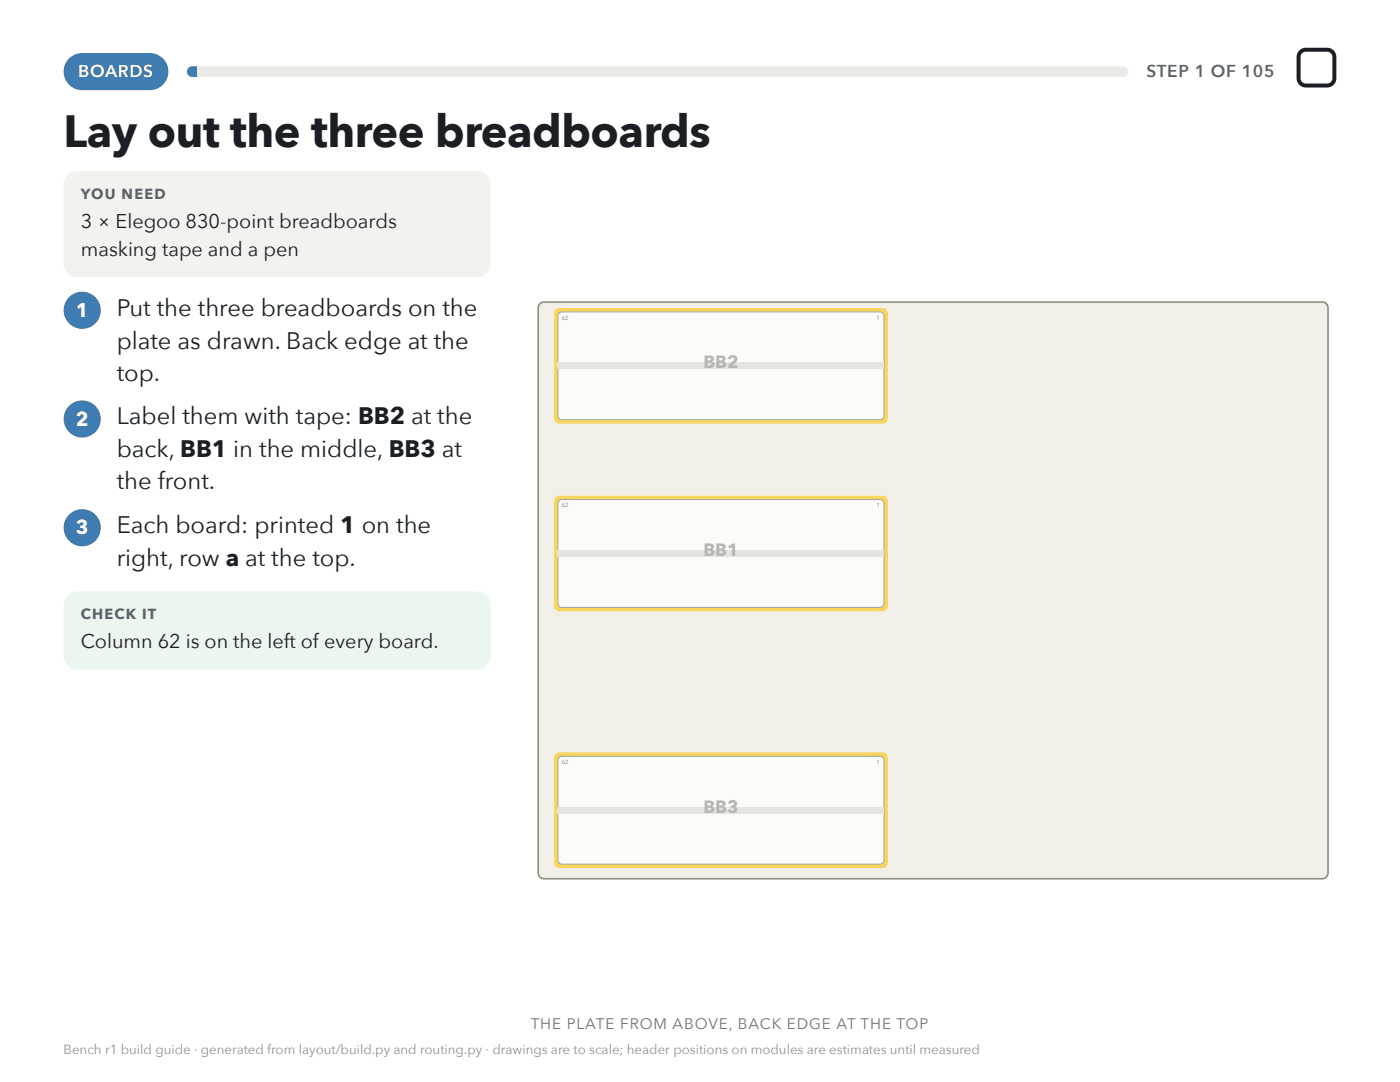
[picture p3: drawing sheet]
<svg xmlns="http://www.w3.org/2000/svg" width="279mm" height="216mm" viewBox="0 0 279 216" stroke-linecap="round" stroke-linejoin="round" font-family="sans-serif">
<defs><g id="words">
<text font-size="9" fill="#1b1f23" x="12.7" y="29.4">Lay out the three breadboards</text>
<g font-size="4.8" fill="#1b1f23">
<text x="23.3" y="63">Put the three breadboards on the</text>
<text x="23.3" y="69.6">plate as drawn. Back edge at the</text>
<text x="23.3" y="75.9">top.</text>
<text x="23.3" y="84.7">Label them with tape: BB2 at the</text>
<text x="23.3" y="91.3">back, BB1 in the middle, BB3 at</text>
<text x="23.3" y="97.6">the front.</text>
<text x="23.3" y="106.4">Each board: printed 1 on the</text>
<text x="23.3" y="113">right, row a at the top.</text>
</g>
<g font-size="4" fill="#1b1f23">
<text x="16.1" y="45.5">3 × Elegoo 830-point breadboards</text>
<text x="16.1" y="51.1">masking tape and a pen</text>
<text x="16.1" y="129.4">Column 62 is on the left of every board.</text>
</g>
<g font-size="4" fill="#fff">
<text x="15.1" y="63.2">1</text>
<text x="15.1" y="84.9">2</text>
<text x="15.1" y="106.6">3</text>
</g>
<g font-size="3.5" fill="#b5b8b0">
<text x="140.4" y="73.5">BB2</text>
<text x="140.4" y="110.9">BB1</text>
<text x="140.4" y="162.1">BB3</text>
</g>
<text font-size="3.4" fill="#fff" x="15.6" y="15.3">BOARDS</text>
<text font-size="3.4" fill="#59626b" x="228.8" y="15.3">STEP 1 OF 105</text>
<text font-size="3" fill="#6b737b" x="105.9" y="205.3">THE PLATE FROM ABOVE, BACK EDGE AT THE TOP</text>
<g font-size="2.9" fill="#59626b">
<text x="16.1" y="39.7">YOU NEED</text>
<text x="16.1" y="123.6">CHECK IT</text>
</g>
<text font-size="2.6" fill="#8a9198" x="12.7" y="210.3">Bench r1 build guide · generated from layout/build.py and routing.py · drawings are to scale; header positions on modules are estimates until measured</text>
<g font-size="1.2" fill="#777">
<text x="112.1" y="63.8">62</text>
<text x="174.9" y="63.8">1</text>
<text x="112.1" y="101.3">62</text>
<text x="174.9" y="101.3">1</text>
<text x="112.1" y="152.5">62</text>
<text x="174.9" y="152.5">1</text>
</g>
</g></defs>
<path d="M13.8 11.7l1-.7 1.4-.4h13.7a3.7 3.7 0 0 1 3.7 3.7 3.7 3.7 0 0 1-3.7 3.7h-13.5a3.7 3.7 0 0 1-3.4-2.3 3.7 3.7 0 0 1 .8-4z" fill="#3e7cb1"/>
<path d="M37.6 13.5l.8-.3h185.7a1.06 1.06 0 0 1 1.1 1.1 1.06 1.06 0 0 1-1.1 1h-185.7a1.06 1.06 0 0 1-1-.6 1.06 1.06 0 0 1 .2-1.2z" fill="#e9eae6"/>
<path d="M37.3 13.2h1.9v2.1h-1.9z" fill="#3e7cb1"/>
<path d="M13.5 34.9l.8-.6 1-.2h79.9a2.65 2.65 0 0 1 2.7 2.7v15.9a2.65 2.65 0 0 1-2.7 2.6h-79.9a2.65 2.65 0 0 1-2.6-2.6v-16.1l.3-1z" fill="#f2f3ef"/>
<path d="M13.5 118.8l.8-.6 1-.2h79.9a2.65 2.65 0 0 1 2.7 2.6v10.4a2.65 2.65 0 0 1-2.7 2.6h-79.9a2.65 2.65 0 0 1-2.6-2.6v-10.5l.3-1z" fill="#eaf6ee"/>
<path d="M107.8 60.6l.8-.3h155.3a1.18 1.18 0 0 1 1.1 1.2v112.7a1.18 1.18 0 0 1-1.1 1.1h-155.3a1.18 1.18 0 0 1-1.2-1.1v-112.7z" fill="#f1efe8"/>
<path d="M107.8 60.6l.8-.3h155.3a1.18 1.18 0 0 1 1.1 1.2v112.7a1.18 1.18 0 0 1-1.1 1.1h-155.3a1.18 1.18 0 0 1-1.2-1.1v-112.7z" fill="none" stroke="#8c8a80" stroke-width=".32"/>
<path d="M110.9 61.8l.8-.3h64.3a1.18 1.18 0 0 1 1.2 1.1v20.8a1.18 1.18 0 0 1-1.2 1.1h-64.3a1.18 1.18 0 0 1-1.1-1.1v-20.8z" fill="#ffc400"/>
<path d="M111.6 62.5l.5-.3h63.5a.79 .79 0 0 1 .8 .8v20a.79 .79 0 0 1-.8 .8h-63.5a.79 .79 0 0 1-.7-.8v-20z" fill="#fbfbf8"/>
<path d="M111.6 62.5l.5-.3h63.5a.79 .79 0 0 1 .8 .8v20a.79 .79 0 0 1-.8 .8h-63.5a.79 .79 0 0 1-.7-.8v-20z" fill="none" stroke="#a5a8a0" stroke-width=".2"/>
<path d="M111.4 72.4h65v1.2h-65z" fill="#e4e5df"/>
<path d="M110.9 99.2l.8-.3h64.3a1.18 1.18 0 0 1 1.2 1.2v20.7a1.18 1.18 0 0 1-1.2 1.2h-64.3a1.18 1.18 0 0 1-1.1-1.2v-20.7z" fill="#ffc400"/>
<path d="M111.6 99.9l.5-.2h63.5a.79 .79 0 0 1 .8 .8v19.9a.79 .79 0 0 1-.8 .8h-63.5a.79 .79 0 0 1-.7-.8v-19.9z" fill="#fbfbf8"/>
<path d="M111.6 99.9l.5-.2h63.5a.79 .79 0 0 1 .8 .8v19.9a.79 .79 0 0 1-.8 .8h-63.5a.79 .79 0 0 1-.7-.8v-19.9z" fill="none" stroke="#a5a8a0" stroke-width=".2"/>
<path d="M111.4 109.8h65v1.3h-65z" fill="#e4e5df"/>
<path d="M110.9 150.5l.8-.4h64.3a1.18 1.18 0 0 1 1.2 1.2v20.7a1.18 1.18 0 0 1-1.2 1.2h-64.3a1.18 1.18 0 0 1-1.1-1.2v-20.7z" fill="#ffc400"/>
<path d="M111.6 151.1l.5-.2h63.5a.79 .79 0 0 1 .8 .8v19.9a.79 .79 0 0 1-.8 .8h-63.5a.79 .79 0 0 1-.7-.8v-19.9z" fill="#fbfbf8"/>
<path d="M111.6 151.1l.5-.2h63.5a.79 .79 0 0 1 .8 .8v19.9a.79 .79 0 0 1-.8 .8h-63.5a.79 .79 0 0 1-.7-.8v-19.9z" fill="none" stroke="#a5a8a0" stroke-width=".2"/>
<path d="M111.4 161h65v1.3h-65z" fill="#e4e5df"/>
<path d="M259.6 10.3l.9-.4h4.3a1.46 1.46 0 0 1 1.5 1.5v4.2a1.46 1.46 0 0 1-1.5 1.5h-4.2a1.46 1.46 0 0 1-1.4-1.5v-4.4z" fill="none" stroke="#1b1f23" stroke-width=".79" stroke-linecap="butt"/>
<g fill="#3e7cb1">
<circle cx="16.4" cy="61.9" r="3.7"/>
<circle cx="16.4" cy="83.6" r="3.7"/>
<circle cx="16.4" cy="105.3" r="3.7"/>
</g>
<use href="#words"/>
</svg>
